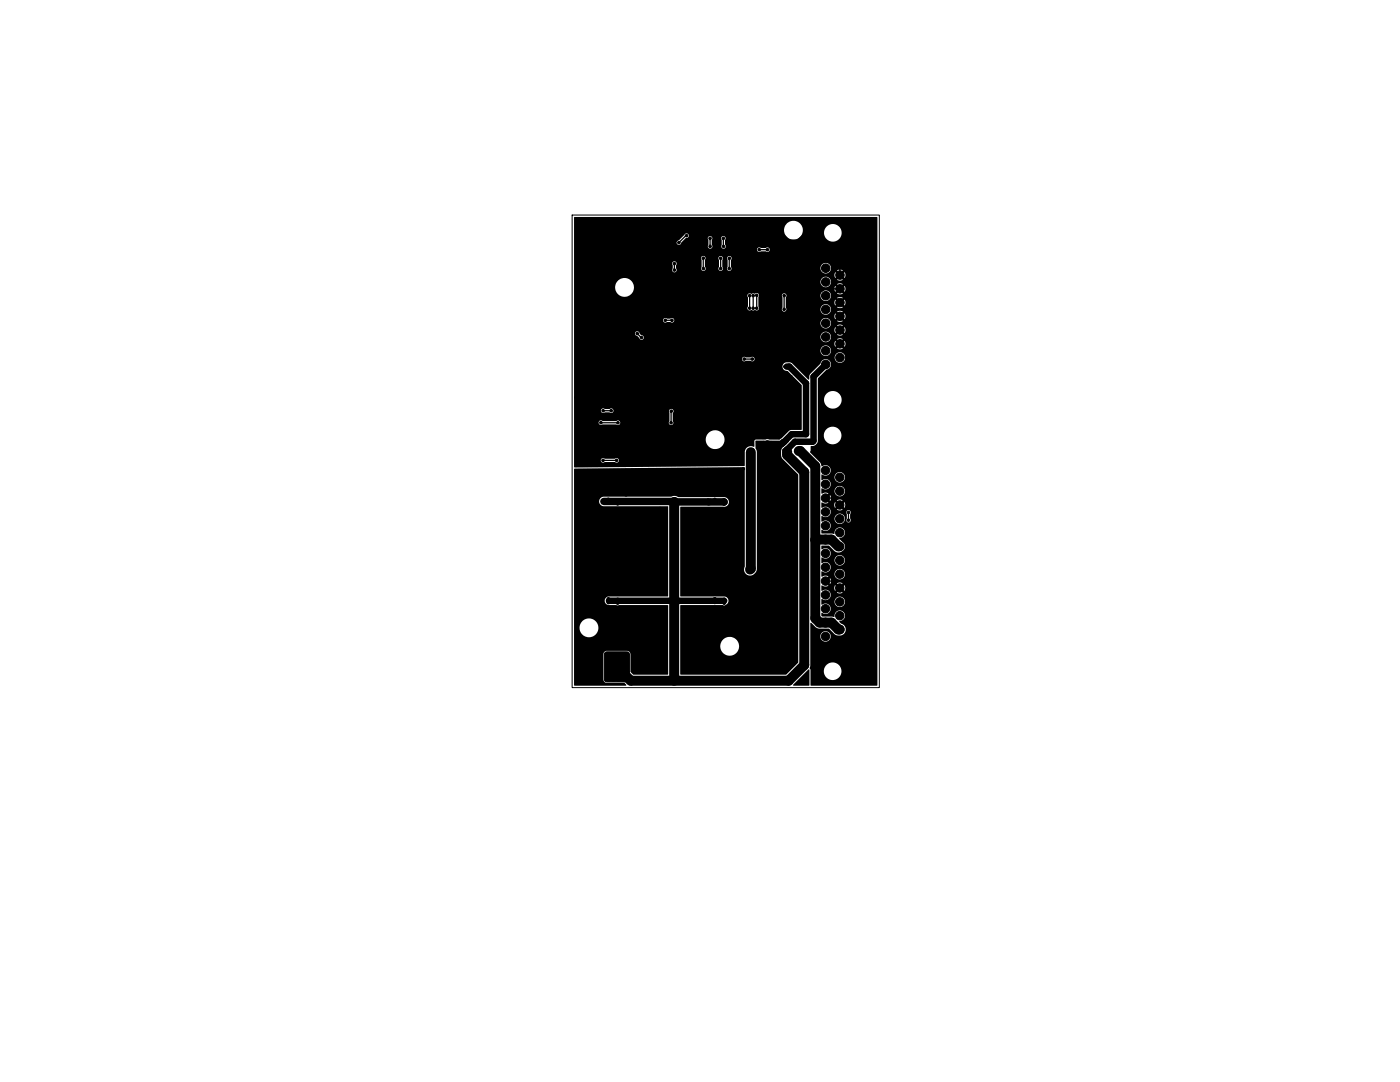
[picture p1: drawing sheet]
<svg xmlns="http://www.w3.org/2000/svg" width="279mm" height="216mm" viewBox="0 0 279 216" stroke-linecap="round" stroke-linejoin="round" font-family="sans-serif">
<g fill="#000" stroke="#000" stroke-width=".2">
<path d="M115.2 130.2l.3-.1h4l.4 .1 .1 .4v5l-.1 .3-.4 .2h-4l-.3-.2-.2-.3v-5zM120.8 130.2l.3-.1h4l.4 .1 .1 .4v5l-.1 .3-.4 .2h-4l-.3-.2-.2-.3v-5z"/>
<circle cx="117.4" cy="55.2" r=".25"/>
<circle cx="117.5" cy="59.5" r=".25"/>
<circle cx="118.6" cy="49.8" r=".25"/>
<circle cx="118.9" cy="46.8" r=".25"/>
<circle cx="121.1" cy="45.4" r=".25"/>
<circle cx="122.2" cy="59.5" r=".25"/>
<circle cx="122.4" cy="55.2" r=".25"/>
<circle cx="123.7" cy="49.8" r=".25"/>
<circle cx="126" cy="45" r=".25"/>
<circle cx="126.9" cy="59.5" r=".25"/>
<circle cx="127.4" cy="55.2" r=".25"/>
<circle cx="128.2" cy="49.7" r=".25"/>
<circle cx="131.6" cy="59.5" r=".25"/>
<circle cx="132.4" cy="55.2" r=".25"/>
<circle cx="134.6" cy="52.6" r=".25"/>
<circle cx="134.6" cy="53.9" r=".25"/>
<circle cx="135.5" cy="48.4" r=".25"/>
<circle cx="136.3" cy="59.5" r=".25"/>
<circle cx="136.7" cy="52" r=".25"/>
<circle cx="137" cy="47" r=".25"/>
<circle cx="137.1" cy="44.7" r=".25"/>
<circle cx="139.2" cy="50.3" r=".25"/>
<circle cx="140.3" cy="51.5" r=".25"/>
<circle cx="140.4" cy="53.6" r=".25"/>
<circle cx="140.4" cy="46.3" r=".25"/>
<circle cx="141" cy="59.5" r=".25"/>
<circle cx="141.7" cy="47.6" r=".25"/>
<circle cx="141.7" cy="49.2" r=".25"/>
<circle cx="142.7" cy="50.5" r=".25"/>
<circle cx="143.8" cy="53.6" r=".25"/>
<circle cx="143.8" cy="51.5" r=".25"/>
<circle cx="144.4" cy="47.6" r=".25"/>
<circle cx="144.4" cy="49.2" r=".25"/>
<circle cx="144.8" cy="50.4" r=".25"/>
<circle cx="145.5" cy="53.6" r=".25"/>
<circle cx="145.6" cy="51.5" r=".25"/>
<circle cx="146.1" cy="47" r=".25"/>
<circle cx="148.1" cy="50.4" r=".25"/>
<circle cx="148.2" cy="49.2" r=".25"/>
<circle cx="149.6" cy="59" r=".25"/>
<circle cx="150.2" cy="47.3" r=".25"/>
<circle cx="150.3" cy="59" r=".25"/>
<circle cx="150.7" cy="52.5" r=".25"/>
<circle cx="151" cy="58.9" r=".25"/>
<circle cx="151.5" cy="49.8" r=".25"/>
<circle cx="153.2" cy="49.8" r=".25"/>
<circle cx="153.9" cy="47.2" r=".25"/>
<circle cx="154.4" cy="57.3" r=".25"/>
<circle cx="156.5" cy="59" r=".25"/>
<circle cx="160.5" cy="57.4" r=".25"/>
<circle cx="160.6" cy="53.7" r=".25"/>
<circle cx="162" cy="45" r=".25"/>
<circle cx="164.1" cy="57.8" r=".25"/>
<circle cx="164.8" cy="59" r=".85"/>
<circle cx="164.8" cy="53.5" r=".85"/>
<circle cx="164.8" cy="56.3" r=".85"/>
<circle cx="167.6" cy="57.6" r=".85"/>
<circle cx="167.6" cy="54.9" r=".85"/>
<circle cx="172.5" cy="52.7" r=".25"/>
<circle cx="172.5" cy="59.5" r=".25"/>
<circle cx="172.5" cy="45.9" r=".25"/>
<circle cx="114.9" cy="79.3" r=".25"/>
<circle cx="116.7" cy="73.2" r=".25"/>
<circle cx="116.7" cy="65.2" r=".25"/>
<circle cx="118" cy="79.3" r=".25"/>
<circle cx="120" cy="73.2" r=".25"/>
<circle cx="121.6" cy="79.3" r=".25"/>
<circle cx="122.6" cy="65.9" r=".25"/>
<circle cx="123.7" cy="73.2" r=".25"/>
<circle cx="125" cy="79.3" r=".25"/>
<circle cx="125.5" cy="63" r=".25"/>
<circle cx="127.2" cy="66.6" r=".25"/>
<circle cx="127.2" cy="73.2" r=".25"/>
<circle cx="128" cy="67.3" r=".25"/>
<circle cx="128.1" cy="65.1" r=".25"/>
<circle cx="128.5" cy="79.3" r=".25"/>
<circle cx="130.7" cy="73.2" r=".25"/>
<circle cx="131.7" cy="67.1" r=".25"/>
<circle cx="132" cy="79.3" r=".25"/>
<circle cx="132.8" cy="63.9" r=".25"/>
<circle cx="134.1" cy="63.9" r=".25"/>
<circle cx="134.2" cy="73.2" r=".25"/>
<circle cx="135.5" cy="79.3" r=".25"/>
<circle cx="136.2" cy="62.7" r=".25"/>
<circle cx="137.7" cy="73.2" r=".25"/>
<circle cx="139" cy="79.3" r=".25"/>
<circle cx="141.2" cy="73.2" r=".25"/>
<circle cx="142.5" cy="79.3" r=".25"/>
<circle cx="143.1" cy="64.8" r=".25"/>
<circle cx="144.7" cy="73.2" r=".25"/>
<circle cx="146.3" cy="69.1" r=".25"/>
<circle cx="146.8" cy="74" r=".25"/>
<circle cx="148.4" cy="64.8" r=".25"/>
<circle cx="148.5" cy="71.7" r=".25"/>
<circle cx="149.6" cy="61.5" r=".25"/>
<circle cx="150.1" cy="71.7" r=".25"/>
<circle cx="150.3" cy="61.5" r=".25"/>
<circle cx="151" cy="61.5" r=".25"/>
<circle cx="152.7" cy="77.1" r=".25"/>
<circle cx="153.5" cy="61.7" r=".25"/>
<circle cx="153.7" cy="70.5" r=".25"/>
<circle cx="154.8" cy="65.7" r=".25"/>
<circle cx="156.5" cy="61.7" r=".25"/>
<circle cx="156.6" cy="73.1" r=".25"/>
<circle cx="157" cy="73.1" r=".25"/>
<circle cx="157.4" cy="73.1" r=".25"/>
<circle cx="159" cy="77.5" r=".25"/>
<circle cx="159.4" cy="80" r=".25"/>
<circle cx="160.2" cy="65.6" r=".25"/>
<circle cx="161" cy="61.8" r=".25"/>
<circle cx="162.4" cy="68.3" r=".25"/>
<circle cx="163.5" cy="60.1" r=".25"/>
<circle cx="164.8" cy="72.7" r=".85"/>
<circle cx="164.8" cy="70" r=".85"/>
<circle cx="164.8" cy="61.7" r=".85"/>
<circle cx="164.8" cy="64.5" r=".85"/>
<circle cx="164.8" cy="67.2" r=".85"/>
<circle cx="165.1" cy="76.8" r=".25"/>
<circle cx="167.6" cy="68.6" r=".85"/>
<circle cx="167.6" cy="71.3" r=".85"/>
<circle cx="167.6" cy="63.1" r=".85"/>
<circle cx="167.6" cy="65.9" r=".85"/>
<circle cx="167.6" cy="60.4" r=".85"/>
<circle cx="172.5" cy="73.1" r=".25"/>
<circle cx="172.5" cy="66.3" r=".25"/>
<circle cx="172.5" cy="79.9" r=".25"/>
<circle cx="116.7" cy="96.2" r=".25"/>
<circle cx="117.9" cy="87.2" r=".25"/>
<circle cx="119.9" cy="84.3" r=".25"/>
<circle cx="120.3" cy="91.9" r=".25"/>
<circle cx="120.4" cy="82" r=".25"/>
<circle cx="121.4" cy="99.6" r=".25"/>
<circle cx="122" cy="82" r=".25"/>
<circle cx="123.1" cy="91.9" r=".25"/>
<circle cx="123.3" cy="99.8" r=".25"/>
<circle cx="123.3" cy="84.4" r=".25"/>
<circle cx="124.9" cy="98.4" r=".25"/>
<circle cx="124.9" cy="98.7" r=".25"/>
<circle cx="124.9" cy="98" r=".25"/>
<circle cx="125.5" cy="87.5" r=".25"/>
<circle cx="127.1" cy="91.3" r=".25"/>
<circle cx="131.5" cy="94.5" r=".25"/>
<circle cx="131.7" cy="88.5" r=".25"/>
<circle cx="133.9" cy="84.4" r=".25"/>
<circle cx="134" cy="82.1" r=".25"/>
<circle cx="136.8" cy="91.3" r=".25"/>
<circle cx="139.8" cy="86" r=".25"/>
<circle cx="142.6" cy="99.6" r=".25"/>
<circle cx="142.8" cy="90.1" r=".25"/>
<circle cx="144.5" cy="99.8" r=".25"/>
<circle cx="146" cy="86" r=".25"/>
<circle cx="146.1" cy="80.1" r=".25"/>
<circle cx="146.2" cy="98.7" r=".25"/>
<circle cx="146.2" cy="98.3" r=".25"/>
<circle cx="146.2" cy="97.9" r=".25"/>
<circle cx="148.1" cy="92.3" r=".25"/>
<circle cx="148.3" cy="93.6" r=".25"/>
<circle cx="149.5" cy="90.2" r=".25"/>
<circle cx="149.5" cy="89.8" r=".25"/>
<circle cx="149.8" cy="90.2" r=".25"/>
<circle cx="149.8" cy="89.8" r=".25"/>
<circle cx="150.2" cy="89.8" r=".25"/>
<circle cx="150.2" cy="90.2" r=".25"/>
<circle cx="152.3" cy="88.3" r=".25"/>
<circle cx="152.3" cy="88.7" r=".25"/>
<circle cx="152.3" cy="89.1" r=".25"/>
<circle cx="153" cy="80" r=".25"/>
<circle cx="153.5" cy="89.1" r=".25"/>
<circle cx="153.5" cy="88.7" r=".25"/>
<circle cx="153.5" cy="88.3" r=".25"/>
<circle cx="156.4" cy="90.2" r=".25"/>
<circle cx="156.4" cy="89.8" r=".25"/>
<circle cx="156.8" cy="89.8" r=".25"/>
<circle cx="156.8" cy="90.2" r=".25"/>
<circle cx="157.2" cy="89.8" r=".25"/>
<circle cx="157.2" cy="90.2" r=".25"/>
<circle cx="159" cy="89.9" r=".25"/>
<circle cx="159" cy="90.3" r=".25"/>
<circle cx="159.4" cy="89.9" r=".25"/>
<circle cx="159.4" cy="90.3" r=".25"/>
<circle cx="159.8" cy="89.9" r=".25"/>
<circle cx="159.8" cy="90.3" r=".25"/>
<circle cx="164.4" cy="89.6" r=".25"/>
<circle cx="164.7" cy="83.1" r=".25"/>
<circle cx="164.7" cy="96.6" r=".84"/>
<circle cx="164.7" cy="99.4" r=".84"/>
<circle cx="164.7" cy="93.9" r=".84"/>
<circle cx="166.1" cy="95.8" r=".25"/>
<circle cx="167.4" cy="90.4" r=".25"/>
<circle cx="167.6" cy="95.2" r=".84"/>
<circle cx="167.6" cy="98" r=".84"/>
<circle cx="172.5" cy="93.5" r=".25"/>
<circle cx="172.5" cy="86.7" r=".25"/>
<circle cx="116.7" cy="116.2" r=".25"/>
<circle cx="116.7" cy="111.2" r=".25"/>
<circle cx="116.7" cy="101.2" r=".25"/>
<circle cx="116.7" cy="106.2" r=".25"/>
<circle cx="121.3" cy="109.8" r=".25"/>
<circle cx="121.3" cy="114.8" r=".25"/>
<circle cx="121.4" cy="100.4" r=".25"/>
<circle cx="121.4" cy="100" r=".25"/>
<circle cx="121.4" cy="119.5" r=".25"/>
<circle cx="121.4" cy="119.9" r=".25"/>
<circle cx="123.3" cy="119.6" r=".25"/>
<circle cx="123.3" cy="120" r=".25"/>
<circle cx="123.3" cy="100.2" r=".25"/>
<circle cx="123.3" cy="100.5" r=".25"/>
<circle cx="124.8" cy="102.9" r=".25"/>
<circle cx="124.9" cy="118.5" r=".25"/>
<circle cx="124.9" cy="117.8" r=".25"/>
<circle cx="124.9" cy="118.1" r=".25"/>
<circle cx="125.1" cy="102.9" r=".25"/>
<circle cx="125.5" cy="102.9" r=".25"/>
<circle cx="129.6" cy="114.1" r=".25"/>
<circle cx="129.6" cy="109.1" r=".25"/>
<circle cx="131.8" cy="101.5" r=".25"/>
<circle cx="132.2" cy="102.8" r=".25"/>
<circle cx="138.2" cy="113.3" r=".25"/>
<circle cx="138.5" cy="113.3" r=".25"/>
<circle cx="138.9" cy="113.3" r=".25"/>
<circle cx="138.9" cy="103.9" r=".25"/>
<circle cx="141.6" cy="109.5" r=".25"/>
<circle cx="142.6" cy="119.8" r=".25"/>
<circle cx="142.6" cy="119.5" r=".25"/>
<circle cx="142.6" cy="100" r=".25"/>
<circle cx="142.6" cy="100.4" r=".25"/>
<circle cx="143.7" cy="113.3" r=".25"/>
<circle cx="144.1" cy="113.3" r=".25"/>
<circle cx="144.5" cy="113.3" r=".25"/>
<circle cx="144.5" cy="100.6" r=".25"/>
<circle cx="144.5" cy="100.2" r=".25"/>
<circle cx="144.5" cy="119.6" r=".25"/>
<circle cx="144.5" cy="120" r=".25"/>
<circle cx="146" cy="102.9" r=".25"/>
<circle cx="146.2" cy="117.8" r=".25"/>
<circle cx="146.2" cy="118.1" r=".25"/>
<circle cx="146.2" cy="118.5" r=".25"/>
<circle cx="146.4" cy="102.9" r=".25"/>
<circle cx="146.4" cy="110" r=".25"/>
<circle cx="146.8" cy="102.9" r=".25"/>
<circle cx="149.3" cy="113.3" r=".25"/>
<circle cx="149.3" cy="113.7" r=".25"/>
<circle cx="149.7" cy="113.7" r=".25"/>
<circle cx="149.7" cy="113.3" r=".25"/>
<circle cx="152.1" cy="110.5" r=".25"/>
<circle cx="152.5" cy="102.4" r=".25"/>
<circle cx="152.8" cy="119.9" r=".25"/>
<circle cx="152.8" cy="100" r=".25"/>
<circle cx="157.7" cy="102.2" r=".25"/>
<circle cx="158.5" cy="108.6" r=".25"/>
<circle cx="164.7" cy="104.9" r=".84"/>
<circle cx="164.7" cy="107.7" r=".84"/>
<circle cx="164.7" cy="113.2" r=".84"/>
<circle cx="164.7" cy="102.1" r=".84"/>
<circle cx="164.7" cy="110.4" r=".84"/>
<circle cx="164.7" cy="115.9" r=".84"/>
<circle cx="164.7" cy="118.7" r=".84"/>
<circle cx="166.3" cy="110.5" r=".25"/>
<circle cx="166.6" cy="113.1" r=".25"/>
<circle cx="167.6" cy="111.8" r=".84"/>
<circle cx="167.6" cy="106.3" r=".84"/>
<circle cx="167.6" cy="109" r=".84"/>
<circle cx="167.6" cy="100.8" r=".84"/>
<circle cx="167.6" cy="114.6" r=".84"/>
<circle cx="167.6" cy="117.3" r=".84"/>
<circle cx="167.6" cy="103.5" r=".84"/>
<circle cx="169.3" cy="102.3" r=".25"/>
<circle cx="169.3" cy="103.8" r=".25"/>
<circle cx="172.5" cy="113.9" r=".25"/>
<circle cx="172.5" cy="100.3" r=".25"/>
<circle cx="172.5" cy="107.1" r=".25"/>
<circle cx="115.8" cy="127.5" r=".25"/>
<circle cx="115.9" cy="130.5" r=".25"/>
<circle cx="115.9" cy="133.5" r=".25"/>
<circle cx="115.9" cy="134.5" r=".25"/>
<circle cx="115.9" cy="135.5" r=".25"/>
<circle cx="115.9" cy="131.5" r=".25"/>
<circle cx="115.9" cy="132.5" r=".25"/>
<circle cx="116.7" cy="121.2" r=".25"/>
<circle cx="116.9" cy="130.5" r=".25"/>
<circle cx="116.9" cy="134.5" r=".25"/>
<circle cx="116.9" cy="135.5" r=".25"/>
<circle cx="116.9" cy="133.5" r=".25"/>
<circle cx="116.9" cy="131.5" r=".25"/>
<circle cx="116.9" cy="132.5" r=".25"/>
<circle cx="117.9" cy="130.5" r=".25"/>
<circle cx="117.9" cy="134.5" r=".25"/>
<circle cx="117.9" cy="135.5" r=".25"/>
<circle cx="117.9" cy="133.5" r=".25"/>
<circle cx="117.9" cy="131.5" r=".25"/>
<circle cx="117.9" cy="132.5" r=".25"/>
<circle cx="118.9" cy="130.5" r=".25"/>
<circle cx="118.9" cy="135.5" r=".25"/>
<circle cx="118.9" cy="134.5" r=".25"/>
<circle cx="118.9" cy="133.5" r=".25"/>
<circle cx="118.9" cy="131.5" r=".25"/>
<circle cx="118.9" cy="132.5" r=".25"/>
<circle cx="121.4" cy="120.2" r=".25"/>
<circle cx="121.5" cy="134.6" r=".25"/>
<circle cx="121.5" cy="135.6" r=".25"/>
<circle cx="121.5" cy="133.6" r=".25"/>
<circle cx="121.5" cy="132.6" r=".25"/>
<circle cx="121.5" cy="131.6" r=".25"/>
<circle cx="121.5" cy="130.6" r=".25"/>
<circle cx="122.5" cy="133.6" r=".25"/>
<circle cx="122.5" cy="135.6" r=".25"/>
<circle cx="122.5" cy="134.6" r=".25"/>
<circle cx="122.5" cy="132.6" r=".25"/>
<circle cx="122.5" cy="131.6" r=".25"/>
<circle cx="122.5" cy="130.6" r=".25"/>
<circle cx="123.3" cy="120.4" r=".25"/>
<circle cx="123.5" cy="134.6" r=".25"/>
<circle cx="123.5" cy="133.6" r=".25"/>
<circle cx="123.5" cy="135.6" r=".25"/>
<circle cx="123.5" cy="132.6" r=".25"/>
<circle cx="123.5" cy="131.6" r=".25"/>
<circle cx="123.5" cy="130.6" r=".25"/>
<circle cx="124.5" cy="133.6" r=".25"/>
<circle cx="124.5" cy="134.6" r=".25"/>
<circle cx="124.5" cy="135.6" r=".25"/>
<circle cx="124.5" cy="132.6" r=".25"/>
<circle cx="124.5" cy="131.6" r=".25"/>
<circle cx="124.5" cy="130.6" r=".25"/>
<circle cx="124.8" cy="122.7" r=".25"/>
<circle cx="125.1" cy="122.7" r=".25"/>
<circle cx="125.5" cy="122.7" r=".25"/>
<circle cx="129.2" cy="135.8" r=".25"/>
<circle cx="130" cy="131.2" r=".25"/>
<circle cx="131.7" cy="121.2" r=".25"/>
<circle cx="132.3" cy="122.8" r=".25"/>
<circle cx="132.8" cy="133.5" r=".25"/>
<circle cx="137.7" cy="122.2" r=".25"/>
<circle cx="137.7" cy="127.2" r=".25"/>
<circle cx="137.8" cy="133.5" r=".25"/>
<circle cx="140.2" cy="124.4" r=".25"/>
<circle cx="140.2" cy="129.4" r=".25"/>
<circle cx="142.6" cy="120.2" r=".25"/>
<circle cx="142.8" cy="133.5" r=".25"/>
<circle cx="143.6" cy="127.7" r=".25"/>
<circle cx="144.5" cy="120.4" r=".25"/>
<circle cx="146" cy="122.7" r=".25"/>
<circle cx="146.4" cy="122.7" r=".25"/>
<circle cx="146.8" cy="122.7" r=".25"/>
<circle cx="147.8" cy="133.5" r=".25"/>
<circle cx="148.1" cy="127.7" r=".25"/>
<circle cx="151.7" cy="132.2" r=".25"/>
<circle cx="151.7" cy="126.9" r=".25"/>
<circle cx="152" cy="132.2" r=".25"/>
<circle cx="152.4" cy="132.2" r=".25"/>
<circle cx="152.7" cy="122.2" r=".25"/>
<circle cx="152.8" cy="133.5" r=".25"/>
<circle cx="157.1" cy="132.2" r=".25"/>
<circle cx="157.4" cy="132.2" r=".25"/>
<circle cx="157.8" cy="132.2" r=".25"/>
<circle cx="157.9" cy="127.3" r=".25"/>
<circle cx="158" cy="120.9" r=".25"/>
<circle cx="160.5" cy="135.8" r=".25"/>
<circle cx="163.1" cy="134.2" r=".25"/>
<circle cx="164.7" cy="121.5" r=".84"/>
<circle cx="164.7" cy="124.2" r=".84"/>
<circle cx="164.7" cy="127" r=".84"/>
<circle cx="167.6" cy="120.1" r=".84"/>
<circle cx="167.6" cy="125.6" r=".84"/>
<circle cx="167.6" cy="122.8" r=".84"/>
<circle cx="170.3" cy="130.7" r=".25"/>
<circle cx="172.5" cy="134.3" r=".25"/>
<circle cx="172.5" cy="127.5" r=".25"/>
<circle cx="172.5" cy="120.7" r=".25"/>
</g>
<g fill="none" stroke="#000" stroke-width=".25">
<path d="M128.2 54.9l2.7 2.7h21.6v3.3l2.4 2.4-.1 11.7h3.2M128.2 54.9l8.5-8.5h19.2l1.6 1.5h1.7l1.2-1.1v-.4l7.2 7.3v1.2M128.2 54.9v2.3l-8.1 8h-3.4v14.1h19M134.6 52.6v1.3M137 47h-.1l-1.4 1.4M140.3 51.5l.1 2.1M141.7 49.2h.1M141.7 47.6v1.6M143.8 51.5v2.1M144.4 47.6v1.6M145.5 51.6v2M145.6 51.5l-.1 .1"/>
<path d="M149.6 59v2.5M150.3 59v2.5M151 58.9h.1M151 58.9v2.6M151.5 49.8h1.7M154.4 57.3v.3h13.2M156.5 59v2.7M116.7 79.3h-1.8M116.7 73.2h28M127.2 66.6l.8 .7M128.5 79.3v5.9l3.2 3.3M132.8 63.9h1.3"/>
<path d="M135.5 79.3h7M148.5 71.7h1.6M153.5 61.7h.1M156.6 73.1h.8M158 75v3.5l1.4 1.5M158 75l-5 5M167.6 68.6l1.2 1.2v29.7l-1.2 1.3M119.9 84.3l3.4 .1M120.3 91.9h2.8M120.4 82h1.6M123.1 91.9h.1M125 98.4h-4.5l-1.2 1.2v.9l2.3 2.3h3.2l-8.5 8.5v9.1l2.3 2.3h6.9"/>
<path d="M131.5 94.5l3.4 3.4h11.3v4.7l.2 .2M134 82.1l-.1 2.3M146.2 98.3h-21.3M146.2 98.4h.1M152.3 88.3l.1 43.9h-.7M152.3 88.7h1.2M153.5 88.7h.1M153.5 88.3v.8M164.7 99.4h1.5l2.6 2.5v14.3l-1.2 1.1-1.4-1.4h-1.5M124.8 102.9h.7M124.9 117.8v.7M138.2 113.3l.6 .1"/>
<path d="M143.7 113.3h-5.2M144.1 113.3l2.1 2v3.2M144.4 113.2l-.8 .1M144.5 119.6v.8M146 102.9h.8M169.3 102.3v1.5M117.9 131.1v3.1M124.7 122.7l-7.2 7.2v3.2M146 122.7h.8M146.4 122.7l3.3 3.3v3.9l2.3 2.3M157.1 132.2h.7"/>
</g>
<path d="M149.8 90.2v23.3l-.1 .2M157.1 90.1v.7l3.4 3.4v38.5l-3.1 3.1h-31.5l-2.8-2.7M159.4 90h.3l3 3v30.4l.9 .8h2.3l1.4 1.4h.3M134.6 100.1l-.1 35.7M162.7 107.7h3.2l1.4 1.3" fill="none" stroke="#000" stroke-width="2"/>
<path d="M157 73.1h.5l3.4 3.4v10.1h-2.9l-2.1 2-2.4 .1M164.8 72.7l-2.4 2.5v12.8l-.2 .1h-3.6l-1.5 1.6v.4M121.5 119.9h23M123 133.1h.1" fill="none" stroke="#000" stroke-width="1.3"/>
<path d="M120.5 100.1h14.1M134.6 100.1l9.9 .1" fill="none" stroke="#000" stroke-width="1.5"/>
<path d="M153.1 88.3l.4 .4" fill="none" stroke="#000" stroke-width="1"/>
<path d="M114.6 43.3l60.5 .1v93.3l-.1 .1h-13.2l-.1-2.7h2.7v.1a1.75 1.75 0 0 0 2.9 1 1.75 1.75 0 0 0-.5-2.9 1.75 1.75 0 0 0-2.4 1.8h-2.7v-.5l-.1-.2 .1-.6v-5.8h2a1.05 1.05 0 0 0 1.5 .9 1.05 1.05 0 0 0 .2-1.7 1.05 1.05 0 0 0-1.7 .6v.2h-2l.1-2.7 1.3 1.1 2.4 .1 1 1 .6 .3a1.25 1.25 0 0 0 1.6-.8 1.25 1.25 0 0 0-.9-1.6l-.3-.3v-.2a1.07 1.07 0 0 0 1.1-1.1 1.07 1.07 0 0 0-1.2-1 1.07 1.07 0 0 0-.9 1.3l-2.5-.1-.1-.2 .1-.5a1.09 1.09 0 0 0 1.5-.1 1.09 1.09 0 0 0 0-1.5 1.09 1.09 0 0 0-1.5 0l-.1-.6h2.6a1.05 1.05 0 0 0 1.6 .9 1.05 1.05 0 0 0 .1-1.7 1.05 1.05 0 0 0-1.6 .6l-.1 .2h-2.6v-.5l.2-.1a1.07 1.07 0 0 0 1.4-.1 1.07 1.07 0 0 0 0-1.5 1.07 1.07 0 0 0-1.5 0l-.1-.6h2.6l.2 .6 .3-.3 .3 .2-.3 .5 .7 .1 .5-.1-.3-.4 .2-.3 .4 .3 .1-.2 .1-.4-.2-.5-.4 .3-.2-.4 .3-.3-.5-.2-.7 .2 .3 .4-.3 .3-.3-.3-.2 .5h-2.6l.1-.5 .6 .2 .7-.1-.3-.4 .3-.3 .4 .3a1.09 1.09 0 0 0 0-1.1l-.3 .2h-.2l-.2-.2 .3-.4a1.34 1.34 0 0 0-1.3 .1l-.1-.5h2.6a1.05 1.05 0 0 0 1.6 .9 1.05 1.05 0 0 0 .1-1.8 1.05 1.05 0 0 0-1.6 .7l-.1 .2h-2.6v-.5l.2-.1a1.07 1.07 0 0 0 1.4-.1 1.07 1.07 0 0 0 0-1.5 1.07 1.07 0 0 0-1.5 0l-.1-.6h2.6a1.05 1.05 0 0 0 1.6 .9 1.05 1.05 0 0 0 .1-1.7 1.05 1.05 0 0 0-1.6 .6l-.1 .2h-2.6v-.5l.2-.1a1.07 1.07 0 0 0 1.4-.1 1.07 1.07 0 0 0 0-1.5 1.07 1.07 0 0 0-1.5 0v-.7h1.4l1.1 1a1.23 1.23 0 0 0 1.6 0 1.23 1.23 0 0 0 .2-1.6l-.8-.9a1.09 1.09 0 0 0 1.2-1.1 1.09 1.09 0 0 0-1.3-1.1 1.09 1.09 0 0 0-.9 1.3l-2.5-.1v-.7a1.09 1.09 0 0 0 1.5 0 1.09 1.09 0 0 0 0-1.6 1.09 1.09 0 0 0-1.5 0l-.1-.6h2.6a1.04 1.04 0 0 0 .9 1.1 1.04 1.04 0 0 0 1.2-.8h.3v.1a.47 .47 0 0 0 .7 .3 .47 .47 0 0 0 .1-.8v-.9a.47 .47 0 0 0-.1-.6 .47 .47 0 0 0-.6 .1 .47 .47 0 0 0 0 .6v.9l-.1 .3h-.3a1.04 1.04 0 0 0-.9-1.3 1.04 1.04 0 0 0-1.2 1h-2.6l.1-.6a1.09 1.09 0 0 0 1.5 0 1.09 1.09 0 0 0 0-1.5 1.09 1.09 0 0 0-1.5-.1l-.1-.5h2.6l.2 .5 .3-.3 .3 .3-.3 .4 .7 .2 .5-.2-.3-.3 .2-.4 .4 .3 .2-.5-.2-.6-.4 .3-.2-.3 .3-.4-.5-.1-.7 .1 .3 .4-.3 .3-.3-.3-.2 .6h-2.6v-.4l.2-.2a1.12 1.12 0 0 0 1.2 .1l-.3-.4 .3-.3 .4 .4 .1-.6-.1-.6-.4 .3-.3-.3 .3-.3-.7-.2-.6 .2-.1-.5h2.6a1.05 1.05 0 0 0 1.6 .9 1.05 1.05 0 0 0 .1-1.7 1.05 1.05 0 0 0-1.6 .6l-.1 .2h-2.6v-.5l.2-.1a1.07 1.07 0 0 0 1.4-.1 1.07 1.07 0 0 0 0-1.5 1.07 1.07 0 0 0-1.5 0l-.1-.6h2.6a1.05 1.05 0 0 0 1.6 1 1.05 1.05 0 0 0 .1-1.8 1.05 1.05 0 0 0-1.6 .6l-.1 .2h-2.6v-.4l.2-.1a1.07 1.07 0 0 0 1.4-.2 1.07 1.07 0 0 0 0-1.5 1.07 1.07 0 0 0-1.5 .1l-.4-.9-2-2 .2-1.2 .8-.1 .5-.5 .1-1.4 1.2 .1a1.76 1.76 0 0 0 2.9 1.1 1.76 1.76 0 0 0-.5-3 1.76 1.76 0 0 0-2.4 1.8h-1.2v-7.1h1.3v.1a1.76 1.76 0 0 0 2.8 1.1 1.76 1.76 0 0 0-.4-3 1.76 1.76 0 0 0-2.4 1.8h-1.3v-4.3l1.8-1.8a1.06 1.06 0 0 0 .5-1.8 1.06 1.06 0 0 0-1.7 .5l-2.2 2.2-.1 .9-.1 .2-3.3-3.3-.7-.2a.91 .91 0 0 0-1.1 .3 .91 .91 0 0 0 .1 1.2l.8 .2 2.8 2.9v8.8l-2.4 .2-2 1.8-2.4-.1-2.4 .1-.2 .3-.1 1.1a1.41 1.41 0 0 0-1.8 .9l-.1 2.9-.1 .1-33.9 .2v-1.3h5.3v.1a.5 .5 0 0 0 .8 .2h2.1a.46 .46 0 0 0 .6 0 .46 .46 0 0 0 0-.7 .46 .46 0 0 0-.6 0h-2.1a.49 .49 0 0 0-.5-.1 .49 .49 0 0 0-.3 .5h-5.3v-4.1h26.2l.1 .3a1.88 1.88 0 0 0 3 1.1 1.88 1.88 0 0 0-.4-3.2 1.88 1.88 0 0 0-2.7 1.8h-26.2v-3.5h4.9v.2a.49 .49 0 0 0 .7 .2h2.8a.46 .46 0 0 0 .5 .1 .46 .46 0 0 0 .3-.4h9.7v.1a.47 .47 0 0 0 .7 .2 .47 .47 0 0 0 .1-.7v-1.6a.46 .46 0 0 0 0-.6 .46 .46 0 0 0-.6-.1 .46 .46 0 0 0-.1 .6v1.7l-.1 .4h-9.7v-.2a.5 .5 0 0 0-.8-.2h-2.7a.46 .46 0 0 0-.5-.1 .46 .46 0 0 0-.3 .4h-4.9v-2.3h5.3v.1a.5 .5 0 0 0 .8 .2h1a.47 .47 0 0 0 .6-.1 .47 .47 0 0 0 0-.6 .47 .47 0 0 0-.7 0h-.9a.46 .46 0 0 0-.5-.1 .46 .46 0 0 0-.3 .5h-5.3v-10.3h33.5v.1a.5 .5 0 0 0 .8 .2h.9a.46 .46 0 0 0 .7 0 .46 .46 0 0 0 0-.7h16.1v.3a1.06 1.06 0 0 0 1.7 .6 1.06 1.06 0 0 0-.2-1.8 1.06 1.06 0 0 0-1.5 .9h-16.1l-.3-.1-1.4 .1a.46 .46 0 0 0-.5-.1 .46 .46 0 0 0-.2 .5h-33.5v-1.7h49.1l.1 .2a1.06 1.06 0 0 0 1.6 .6 1.06 1.06 0 0 0-.1-1.8 1.06 1.06 0 0 0-1.6 1h-49.1v-1.4h51.9l.2 .6 .4-.3 .3 .3-.4 .3 .5 .2 .7-.2-.3-.4 .3-.2 .4 .3 .1-.6-.1-.6-.4 .3-.3-.3 .3-.3-.5-.2-.7 .2 .4 .4-.4 .2-.3-.3-.2 .6h-51.9v-2h12.1l.2 .3 .7 .6a.46 .46 0 0 0 .5 .3 .46 .46 0 0 0 .4-.6h35.2l.1 .2a1.06 1.06 0 0 0 1.6 .7 1.06 1.06 0 0 0-.1-1.8 1.06 1.06 0 0 0-1.6 .9h-35.2l-.9-.8a.46 .46 0 0 0-.5-.3 .46 .46 0 0 0-.4 .5h-12.1v-.7h51.9l.2 .5 .4-.3 .3 .3-.4 .4 .5 .2 .7-.2-.3-.4 .3-.3 .4 .3 .1-.5-.1-.6-.4 .3-.3-.3 .3-.4-.5-.1-.7 .1 .4 .4-.4 .3-.3-.3-.2 .6h-51.9v-1.4h49.1a1.06 1.06 0 0 0 1.6 .9 1.06 1.06 0 0 0 .1-1.7 1.06 1.06 0 0 0-1.6 .6l-.1 .2h-49.1v-.6h17.7a.49 .49 0 0 0 .3 .4 .49 .49 0 0 0 .6-.1l.6 .1a.47 .47 0 0 0 .6-.1 .47 .47 0 0 0 0-.7 .47 .47 0 0 0-.7 .1h-.6a.46 .46 0 0 0-.5-.1 .46 .46 0 0 0-.3 .4h-17.7v-.8h51.9l.2 .6 .3-.3 .4 .2-.4 .5 .3 .1 .9-.1-.3-.4 .2-.3 .5 .3a1.1 1.1 0 0 0 0-1.2l-.4 .3-.3-.3 .3-.3-.9-.1-.3 .1 .3 .3v.2l-.3 .2-.3-.4-.2 .6h-51.9v-1.6h34.5l.1 .1a.56 .56 0 0 0 .8 .3l.4 .1 .3-.2a.49 .49 0 0 0 .7-.1h4.6v.1a.46 .46 0 0 0 .5 .4 .46 .46 0 0 0 .4-.5h6.8l.1 .3a1.06 1.06 0 0 0 1.6 .6 1.06 1.06 0 0 0-.1-1.8 1.06 1.06 0 0 0-1.6 .9h-6.8l-.1-.3v-1h9.7l.2 .6 .4-.3 .3 .3-.4 .3 .5 .2 .7-.2-.3-.3 .2-.4 .5 .4 .1-.2v-.6l-.1-.4-.4 .3-.3-.3 .3-.4-.5-.1-.7 .1 .4 .5-.4 .2-.3-.3-.2 .6h-9.7v-1l.2-.4h6.7a1.06 1.06 0 0 0 1.6 1 1.06 1.06 0 0 0 .1-1.8 1.06 1.06 0 0 0-1.6 .6l-.1 .2h-6.7a.47 .47 0 0 0-.7-.4 .47 .47 0 0 0-.1 .7v2.1l-.2 .3h-4.6v-2.5a.51 .51 0 0 0-.1-.7 .51 .51 0 0 0-.8 .1l-.5 .1a.49 .49 0 0 0-.7 0 .49 .49 0 0 0 0 .7v1.7l-.2 .4h-34.5v-4.1h8.2v.3a1.88 1.88 0 0 0 1.9 1.5 1.88 1.88 0 0 0 1.8-1.6h40l.2 .6 .4-.3 .3 .3-.4 .4 .5 .1 .7-.1-.3-.4 .2-.3 .5 .3 .1-.2v-.6l-.1-.3-.4 .3-.3-.3 .3-.4-.5-.2-.7 .2 .4 .4-.4 .3-.3-.4-.2 .6h-40v-.6l-.3-.7h37.5l.1 .2a1.06 1.06 0 0 0 1.6 .6 1.06 1.06 0 0 0-.1-1.8 1.06 1.06 0 0 0-1.6 1h-37.5a1.88 1.88 0 0 0-2.2-.7 1.88 1.88 0 0 0-1.2 1.8h-8.2v-2.5h51.9l.2 .6 .4-.3 .3 .3-.4 .3 .5 .2 .7-.2-.3-.4 .3-.2 .4 .3 .1-.6-.1-.6-.4 .3-.3-.3 .3-.3-.5-.2-.7 .2 .4 .4-.4 .2-.3-.3-.2 .6h-51.9v-1h19.5a.47 .47 0 0 0 .7 .4 .47 .47 0 0 0 .1-.8v-.6a.47 .47 0 0 0 0-.7 .47 .47 0 0 0-.7 .1 .47 .47 0 0 0 .1 .7l-.2 .9h-19.5v-2.4h25.3l.1 .4v1.4a.46 .46 0 0 0 .3 .7 .46 .46 0 0 0 .5-.4h2.6v.1a.46 .46 0 0 0 .5 .4 .46 .46 0 0 0 .4-.5h.8v.1a.46 .46 0 0 0 .5 .3 .46 .46 0 0 0 .4-.5h17.7l.1 .2a1.06 1.06 0 0 0 1.6 .7 1.06 1.06 0 0 0-.1-1.8 1.06 1.06 0 0 0-1.6 .9h-17.7l-.1-.3v-1.3a.47 .47 0 0 0 0-.7 .47 .47 0 0 0-.7 0 .47 .47 0 0 0 0 .7v1.3l-.1 .4h-.8l-.2-.4 .1-1.4a.47 .47 0 0 0-.1-.6 .47 .47 0 0 0-.7 .1 .47 .47 0 0 0 .1 .6v1.3l-.1 .4h-2.6l-.1-.4v-1.4a.46 .46 0 0 0-.2-.7 .46 .46 0 0 0-.6 .4h-25.3v-1.7h36.5v.1a.5 .5 0 0 0 .8 .2l1 .1a.47 .47 0 0 0 .6-.1 .47 .47 0 0 0-.1-.7 .47 .47 0 0 0-.6 .1h-1a.46 .46 0 0 0-.5-.1 .46 .46 0 0 0-.2 .4h-36.5v-1.4h20.4a.47 .47 0 0 0 .5 .5 .47 .47 0 0 0 .5-.5l.8-.8h4.5l.1 .3v1a.47 .47 0 0 0 .1 .6 .47 .47 0 0 0 .6-.1 .47 .47 0 0 0-.1-.6l.2-1.2h1.7l.1 .3v1a.47 .47 0 0 0 .2 .7 .47 .47 0 0 0 .6-.2 .47 .47 0 0 0-.1-.6v-.9a.46 .46 0 0 0-.2-.8 .46 .46 0 0 0-.6 .5h-1.7v-.2a.46 .46 0 0 0-.6-.3 .46 .46 0 0 0-.3 .5l-4.5-.1a.48 .48 0 0 0 .7-.4 .48 .48 0 0 0-.5-.5l-1.5 1.3-.3 .2-.2 .3h-20.4v-2.4h41.9a1.88 1.88 0 0 0 1.6 1.8 1.88 1.88 0 0 0 2-1.2l4.4 .1a1.76 1.76 0 0 0 2.8 1 1.76 1.76 0 0 0-.4-3 1.76 1.76 0 0 0-2.4 1.9h-4.4l.1-.2a1.88 1.88 0 0 0-1.6-2.3 1.88 1.88 0 0 0-2.1 1.9h-41.9zM114.6 93.5l34-.3v19.9a1.24 1.24 0 0 0 .8 1.6 1.24 1.24 0 0 0 1.6-.8v-23.7l-.2-.8v-1.4l.1-.1h6.4l.1 .3-1.4 1.4-.1 1.5 .3 .5 3.1 3.1v37.5l-2.5 2.4h-21v-5.6h7.9l.1 .3a1.88 1.88 0 0 0 3 1.2 1.88 1.88 0 0 0-.4-3.2 1.88 1.88 0 0 0-2.7 1.7h-7.9v-8.1l.1-.2 8.7 .1 .3-.1a.86 .86 0 0 0 .5-1 .86 .86 0 0 0-.8-.7h-8.7l-.1-.1v-17.7l8.5-.1a.96 .96 0 0 0 1.2-.9 .96 .96 0 0 0-1-1h-9.2a1.25 1.25 0 0 0-1.3-.1h-13.7a.96 .96 0 0 0-.7 1 .96 .96 0 0 0 .8 .9h12.8l.1 .1v17.9h-11.8a.86 .86 0 0 0-.8 .9 .86 .86 0 0 0 .7 .8l11.9 .1v13.8h-6.9l-.6-.6v-3.5a.69 .69 0 0 0-.6-.6h-4.2l-.4 .2-.2 .4v5.1l.2 .4 .5 .3h3.5l.4 .3v.2h-10.4v-11.5h1.1a1.88 1.88 0 0 0 2.8 1.6 1.88 1.88 0 0 0 .1-3.2 1.88 1.88 0 0 0-2.9 1.4v.2h-1.1zM158.3 136.6l3-3h.2v3.2h-3.1z" fill="#000"/>
<path d="M114.2 42.9h61.3v94.3h-61.3z" fill="none" stroke="#000" stroke-width=".2"/>
</svg>
